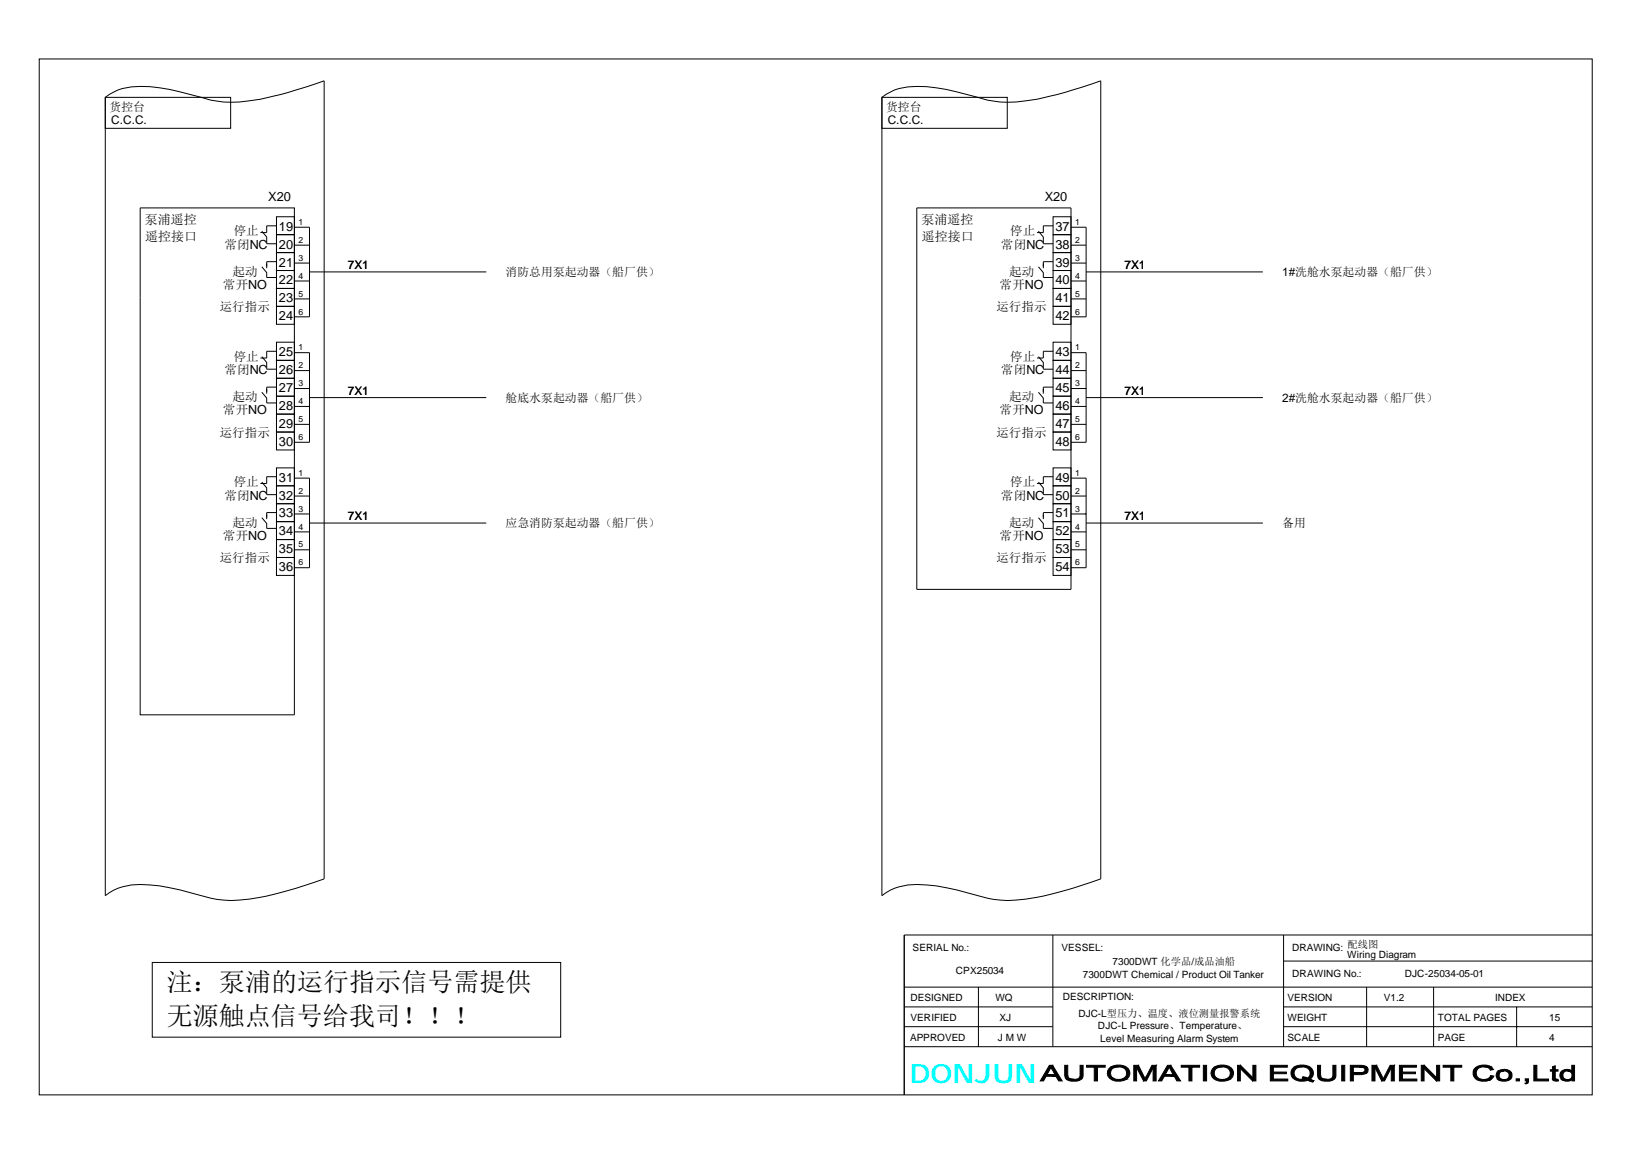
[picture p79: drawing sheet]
<svg xmlns="http://www.w3.org/2000/svg" width="297mm" height="210mm" viewBox="0 0 297 210" stroke-linecap="round" stroke-linejoin="round" font-family="sans-serif">
<defs><g id="words">
<text font-size="4.8" fill="#0ff" x="165.6" y="197">DONJUN</text>
<g font-size="4.7">
<text x="30.4" y="180.3">注：泵浦的运行指示信号需提供</text>
<text x="30.3" y="186.5">无源触点信号给我司！！！</text>
</g>
<g font-size="2.4">
<text x="26.4" y="40.7">泵浦遥控</text>
<text x="167.7" y="40.7">泵浦遥控</text>
<text x="26.4" y="43.8">遥控接口</text>
<text x="167.8" y="43.8">遥控接口</text>
</g>
<g font-size="2.3">
<text x="48.8" y="36.6">X20</text>
<text x="50.7" y="42">19</text>
<text x="190.1" y="36.6">X20</text>
<text x="192.1" y="42">37</text>
<text x="40.8" y="45.2">常闭NC</text>
<text x="42.5" y="42.8">停止</text>
<text x="50.7" y="45.2">20</text>
<text x="182.2" y="45.2">常闭NC</text>
<text x="183.9" y="42.8">停止</text>
<text x="192.1" y="45.2">38</text>
<text x="40.6" y="52.5">常开NO</text>
<text x="42.3" y="50.1">起动</text>
<text x="50.7" y="51.7">22</text>
<text x="50.7" y="48.5">21</text>
<text x="181.9" y="52.5">常开NO</text>
<text x="183.7" y="50.1">起动</text>
<text x="192.1" y="51.7">40</text>
<text x="192.1" y="48.5">39</text>
<text x="40" y="56.7">运行指示</text>
<text x="50.7" y="58.3">24</text>
<text x="50.7" y="55">23</text>
<text x="181.3" y="56.7">运行指示</text>
<text x="192.1" y="58.3">42</text>
<text x="192.1" y="55">41</text>
<text x="42.5" y="65.6">停止</text>
<text x="50.7" y="64.8">25</text>
<text x="183.9" y="65.6">停止</text>
<text x="192.1" y="64.8">43</text>
<text x="40.8" y="68">常闭NC</text>
<text x="50.7" y="68">26</text>
<text x="50.7" y="71.3">27</text>
<text x="182.2" y="68">常闭NC</text>
<text x="192.1" y="68">44</text>
<text x="192.1" y="71.3">45</text>
<text x="40.6" y="75.4">常开NO</text>
<text x="42.3" y="73">起动</text>
<text x="50.7" y="74.6">28</text>
<text x="50.7" y="77.8">29</text>
<text x="181.9" y="75.4">常开NO</text>
<text x="183.7" y="73">起动</text>
<text x="192.1" y="74.6">46</text>
<text x="192.1" y="77.8">47</text>
<text x="40" y="79.5">运行指示</text>
<text x="50.7" y="81.1">30</text>
<text x="181.3" y="79.5">运行指示</text>
<text x="192.1" y="81.1">48</text>
<text x="42.5" y="88.4">停止</text>
<text x="50.7" y="87.6">31</text>
<text x="183.9" y="88.4">停止</text>
<text x="192.1" y="87.6">49</text>
<text x="40.8" y="90.9">常闭NC</text>
<text x="42.3" y="95.8">起动</text>
<text x="50.7" y="90.9">32</text>
<text x="50.7" y="94.1">33</text>
<text x="182.2" y="90.9">常闭NC</text>
<text x="183.7" y="95.8">起动</text>
<text x="192.1" y="90.9">50</text>
<text x="192.1" y="94.1">51</text>
<text x="40.6" y="98.2">常开NO</text>
<text x="50.7" y="97.4">34</text>
<text x="50.7" y="100.6">35</text>
<text x="181.9" y="98.2">常开NO</text>
<text x="192.1" y="97.4">52</text>
<text x="192.1" y="100.6">53</text>
<text x="40" y="102.3">运行指示</text>
<text x="50.7" y="103.9">36</text>
<text x="181.3" y="102.3">运行指示</text>
<text x="192.1" y="103.9">54</text>
</g>
<g font-size="2.2">
<text x="19.9" y="20.2">货控台</text>
<text x="20.2" y="22.6">C.C.C.</text>
<text x="161.3" y="20.2">货控台</text>
<text x="161.6" y="22.6">C.C.C.</text>
<text x="63.3" y="49">7X1</text>
<text x="92" y="50.2">消防总用泵起动器（船厂供）</text>
<text x="204.7" y="49">7X1</text>
<text x="233.4" y="50.2">1#洗舱水泵起动器（船厂供）</text>
<text x="63.3" y="71.8">7X1</text>
<text x="204.7" y="71.8">7X1</text>
<text x="92" y="73">舱底水泵起动器（船厂供）</text>
<text x="233.4" y="73">2#洗舱水泵起动器（船厂供）</text>
<text x="63.3" y="94.6">7X1</text>
<text x="92" y="95.9">应急消防泵起动器（船厂供）</text>
<text x="204.7" y="94.6">7X1</text>
<text x="233.4" y="95.9">备用</text>
</g>
<text font-size="1.9" x="245.3" y="172.4">配线图</text>
<g font-size="1.8">
<text x="166.1" y="173">SERIAL No.:</text>
<text x="193.2" y="173">VESSEL:</text>
<text x="235.2" y="173">DRAWING:</text>
<text x="174" y="177.2">CPX25034</text>
<text x="197.1" y="177.8">7300DWT Chemical / Product Oil Tanker</text>
<text x="202.5" y="175.6">7300DWT 化学品/成品油船</text>
<text x="235.2" y="177.7">DRAWING No.:</text>
<text x="245.2" y="174.3">Wiring Diagram</text>
<text x="255.7" y="177.8">DJC-25034-05-01</text>
<text x="165.7" y="185.7">VERIFIED</text>
<text x="165.7" y="182.1">DESIGNED</text>
<text x="181.2" y="182.1">WQ</text>
<text x="181.9" y="185.7">XJ</text>
<text x="193.4" y="182">DESCRIPTION:</text>
<text x="196.3" y="185.1">DJC-L型压力、温度、液位测量报警系统</text>
<text x="234.3" y="182.1">VERSION</text>
<text x="234.3" y="185.7">WEIGHT</text>
<text x="251.9" y="182.1">V1.2</text>
<text x="261.7" y="185.7">TOTAL PAGES</text>
<text x="272.1" y="182.1">INDEX</text>
<text x="282" y="185.7">15</text>
<text x="165.6" y="189.4">APPROVED</text>
<text x="181.6" y="189.4">J M W</text>
<text x="199.8" y="187.3">DJC-L Pressure、Temperature、</text>
<text x="200.3" y="189.5">Level Measuring Alarm System</text>
<text x="234.3" y="189.4">SCALE</text>
<text x="261.7" y="189.4">PAGE</text>
<text x="282" y="189.4">4</text>
</g>
<g font-size="1.6">
<text x="54.3" y="40.9">1</text>
<text x="195.7" y="40.9">1</text>
<text x="54.3" y="44.2">2</text>
<text x="54.3" y="47.4">3</text>
<text x="195.7" y="44.2">2</text>
<text x="195.7" y="47.4">3</text>
<text x="54.3" y="50.7">4</text>
<text x="54.3" y="53.9">5</text>
<text x="195.7" y="50.7">4</text>
<text x="195.7" y="53.9">5</text>
<text x="54.3" y="57.2">6</text>
<text x="195.7" y="57.2">6</text>
<text x="54.3" y="63.7">1</text>
<text x="195.7" y="63.7">1</text>
<text x="54.3" y="67">2</text>
<text x="54.3" y="70.2">3</text>
<text x="195.7" y="67">2</text>
<text x="195.7" y="70.2">3</text>
<text x="54.3" y="73.5">4</text>
<text x="54.3" y="76.8">5</text>
<text x="195.7" y="73.5">4</text>
<text x="195.7" y="76.8">5</text>
<text x="54.3" y="80">6</text>
<text x="195.7" y="80">6</text>
<text x="54.3" y="86.5">1</text>
<text x="54.3" y="89.8">2</text>
<text x="195.7" y="86.5">1</text>
<text x="195.7" y="89.8">2</text>
<text x="54.3" y="93.1">3</text>
<text x="195.7" y="93.1">3</text>
<text x="54.3" y="96.3">4</text>
<text x="54.3" y="99.6">5</text>
<text x="195.7" y="96.3">4</text>
<text x="195.7" y="99.6">5</text>
<text x="54.3" y="102.8">6</text>
<text x="195.7" y="102.8">6</text>
</g>
</g></defs>
<g fill="none" stroke="#000" stroke-width=".18">
<path d="M7.1 10.7h282.7v188.5h-282.7zM19.2 17.7h22.8v5.6h-22.8zM19.2 17.7a9.2 9.2 0 0 1 6.4-2 43.3 43.3 0 0 1 12.8 2.5 24.4 24.4 0 0 0 11.3-.7l2.7-.7 6.6-2.1v145.2a63.7 63.7 0 0 1-15.5 3.8 18 18 0 0 1-7-.8 41.5 41.5 0 0 0-10.9-2 9.5 9.5 0 0 0-6.4 2zM160.5 17.7h22.8v5.6h-22.8zM160.5 17.7a9.2 9.2 0 0 1 6.4-2 43.3 43.3 0 0 1 12.8 2.5 24.4 24.4 0 0 0 11.4-.7l2.7-.7 6.5-2.1v145.2a63.7 63.7 0 0 1-15.4 3.8 18 18 0 0 1-7.1-.8 41.5 41.5 0 0 0-10.9-2 9.5 9.5 0 0 0-6.4 2zM25.5 37.8h28.1v92.2h-28.1zM50.3 39.4h3.3v3.3h-3.3zM166.9 37.8h28v69.4h-28zM191.7 39.4h3.2v3.3h-3.2zM47.7 42.1l.8 1v1.2h1.8M47.7 48.5l.8 1.1v.9h1.8M50.3 42.7h3.3v3.2h-3.3z"/>
<path d="M50.3 49.2h3.3v3.3h-3.3zM50.3 45.9h3.3v3.3h-3.3zM50.3 55.7h3.3v3.3h-3.3zM50.3 52.5h3.3v3.2h-3.3zM50.3 41.1h-1.8v1.2h-1.1M50.3 47.6h-1.8v1.2M53.6 41.3h2.7v16.3h-2.7M53.6 44.6h2.7M53.6 47.9h2.7M53.6 51.1h2.7M53.6 54.4h2.7M56.3 49.5h32.2"/>
<path d="M189 42.1l.9 1v1.2h1.8M189 48.5l.9 1.1v.9h1.8M191.7 42.7h3.2v3.2h-3.2zM191.7 49.2h3.2v3.3h-3.2zM191.7 45.9h3.2v3.3h-3.2zM191.7 55.7h3.2v3.3h-3.2zM191.7 52.5h3.2v3.2h-3.2zM191.7 41.1h-1.8v1.2h-1.1M191.7 47.6h-1.8v1.2M194.9 41.3h2.8v16.3h-2.8M194.9 44.6h2.8M194.9 47.9h2.8"/>
<path d="M194.9 51.1h2.8M194.9 54.4h2.8M197.7 49.5h32.2M47.7 64.9l.8 1v1.3h1.8M47.7 71.3l.8 1.1v.9h1.8M50.3 62.2h3.3v3.3h-3.3zM50.3 65.5h3.3v3.3h-3.3zM50.3 72.1h3.3v3.2h-3.3zM50.3 68.8h3.3v3.3h-3.3zM50.3 78.6h3.3v3.2h-3.3zM50.3 75.3h3.3v3.3h-3.3zM50.3 63.9h-1.8v1.2h-1.1"/>
<path d="M50.3 70.4h-1.8v1.2M53.6 64.1h2.7v16.3h-2.7M53.6 67.4h2.7M53.6 70.7h2.7M53.6 73.9h2.7M53.6 77.2h2.7M56.3 72.3h32.2M189 64.9l.9 1v1.3h1.8M189 71.3l.9 1.1v.9h1.8M191.7 62.2h3.2v3.3h-3.2zM191.7 65.5h3.2v3.3h-3.2zM191.7 72.1h3.2v3.2h-3.2z"/>
<path d="M191.7 68.8h3.2v3.3h-3.2zM191.7 78.6h3.2v3.2h-3.2zM191.7 75.3h3.2v3.3h-3.2zM191.7 63.9h-1.8v1.2h-1.1M191.7 70.4h-1.8v1.2M194.9 64.1h2.8v16.3h-2.8M194.9 67.4h2.8M194.9 70.7h2.8M194.9 73.9h2.8M194.9 77.2h2.8M197.7 72.3h32.2M47.7 87.7l.8 1v1.3h1.8"/>
<path d="M47.7 94.2l.8 1v.9h1.8M50.3 85.1h3.3v3.3h-3.3zM50.3 88.4h3.3v3.2h-3.3zM50.3 94.9h3.3v3.2h-3.3zM50.3 91.6h3.3v3.3h-3.3zM50.3 98.1h3.3v3.3h-3.3zM50.3 86.7h-1.8v1.2h-1.1M50.3 93.2h-1.8v1.2M53.6 87h2.7v16.3h-2.7M53.6 90.2h2.7M53.6 93.5h2.7M53.6 96.7h2.7"/>
<path d="M56.3 95.1h32.2M189 87.7l.9 1v1.3h1.8M189 94.2l.9 1v.9h1.8M191.7 85.1h3.2v3.3h-3.2zM191.7 88.4h3.2v3.2h-3.2zM191.7 94.9h3.2v3.2h-3.2zM191.7 91.6h3.2v3.3h-3.2zM191.7 98.1h3.2v3.3h-3.2zM191.7 86.7h-1.8v1.2h-1.1M191.7 93.2h-1.8v1.2M194.9 87h2.8v16.3h-2.8M194.9 90.2h2.8"/>
<path d="M194.9 93.5h2.8M194.9 96.7h2.8M197.7 95.1h32.2M50.3 101.4h3.3v3.3h-3.3zM53.6 100h2.7M191.7 101.4h3.2v3.3h-3.2zM194.9 100h2.8M27.7 175.1h74.4v13.6h-74.4zM164.6 179.5h125.2M178.1 179.5v10.9M191.6 170.1v20.3M233.6 174.8h56.2"/>
<path d="M233.6 170.1v20.3M248.7 179.5v10.9M260.9 179.5v10.9M289.8 170.1h-125.2v29.1M164.6 190.4h125.2M164.6 183.1h27M164.6 186.7h27M233.6 183.1h56.2M233.6 186.7h56.2M276 183.1v7.3"/>
</g>
<g fill="#000" stroke="#000" stroke-width=".18">
<path d="M191 193.8h.6l-.3 .3-.7 1.4 1.6 .3h-1.8l-.5 .8h-.6z" fill-rule="evenodd"/>
<path d="M191.6 193.8l1.7 2.8h-.6l-.5-.8-1.6-.3h1.4l-.7-1.4z" fill-rule="evenodd"/>
<path d="M193.8 193.8h.5v1.7l.2 .5 .3 .2 .6 .1h-1.3l-.2-.3z" fill-rule="evenodd"/>
<path d="M196.6 193.8h.5v2a1.13 1.13 0 0 1-1.1 .9h-1l-.9-.4h1.7l.6-.2 .2-.4z" fill-rule="evenodd"/>
<path d="M197.8 193.8h3.4v.3h-1.4v2.5h-.6v-2.5h-1.4z" fill-rule="evenodd"/>
<path d="M201.8 194.4l.5-.4h1.3l-.4 .1a1.18 1.18 0 0 0-1.1 1 1.24 1.24 0 0 0 1.4 1.3h1.5l-1 .3h-.9a1.5 1.5 0 0 1-1.5-1.6z" fill-rule="evenodd"/>
<path d="M202.3 194l.7-.2 .9-.1a1.74 1.74 0 0 1 1.7 1.3l-.1 .8-.5 .6h-1.4a1.37 1.37 0 0 0 1.4-.9v-.5a1.14 1.14 0 0 0-1.3-.9z" fill-rule="evenodd"/>
<path d="M206.4 193.8h.8l-.3 .4v2.4h-.5z" fill-rule="evenodd"/>
<path d="M207.2 193.8l1.2 2.4-.3 .4-1.2-2.4z" fill-rule="evenodd"/>
<path d="M209.7 193.8h.7l-.5 .4-1.3 2.4h-.5z" fill-rule="evenodd"/>
<path d="M209.9 194.2l.5-.4v2.8h-.5z" fill-rule="evenodd"/>
<path d="M212.5 193.8h.6l-.3 .3-.7 1.4 1.6 .3h-1.8l-.5 .8h-.6z" fill-rule="evenodd"/>
<path d="M213.1 193.8l1.8 2.8h-.7l-.5-.8-1.6-.3h1.4l-.7-1.4z" fill-rule="evenodd"/>
<path d="M215 193.8h3.3v.3h-1.4v2.5h-.5v-2.5h-1.4z" fill-rule="evenodd"/>
<path d="M219 193.8h.6v2.8h-.6z" fill-rule="evenodd"/>
<path d="M220.8 194.3l.4-.3h1.3l-.4 .1a1.24 1.24 0 0 0-1.1 .9v.4a1.33 1.33 0 0 0 1.3 1h1.5l-1 .3h-.8a1.64 1.64 0 0 1-1.6-1.4l.1-.6z" fill-rule="evenodd"/>
<path d="M221.2 194l.9-.3h.7a1.5 1.5 0 0 1 1.5 2.2l-.5 .5h-1.4a1.3 1.3 0 0 0 1.5-1.1v-.3a1.29 1.29 0 0 0-1.4-1z" fill-rule="evenodd"/>
<path d="M225.2 193.8h.6l-.1 2.8h-.5z" fill-rule="evenodd"/>
<path d="M225.8 193.8l2.2 2.2v.6l-2.3-2.2z" fill-rule="evenodd"/>
<path d="M228 193.8h.6v2.8h-.6z" fill-rule="evenodd"/>
<path d="M231.2 193.8h3.1v.3h-2.5v.9h2.3v.3h-2.3v1h2.6v.3h-3.2z" fill-rule="evenodd"/>
<path d="M235.3 194.3l.4-.3h1.3a1.23 1.23 0 0 0-1.4 1.6l.4 .5 .5 .2 2 .1 .3 .1-2.3 .2a1.7 1.7 0 0 1-1.5-1.3v-.6z" fill-rule="evenodd"/>
<path d="M235.7 194l.9-.3h.7a1.65 1.65 0 0 1 1.7 1.3v.6l-.6 .7 .1 .1h-1.5l.6-.1-.6-.2 1.1-.1 .3-.5v-.5a1.17 1.17 0 0 0-1.3-.9z" fill-rule="evenodd"/>
<path d="M237.1 195.8l.8 .3h-.9z" fill-rule="evenodd"/>
<path d="M238 196.5l1.1 .1-.2 .2z" fill-rule="evenodd"/>
<path d="M239.8 193.8h.6v1.7l.1 .5 .3 .2 .7 .1h-1.4l-.2-.3z" fill-rule="evenodd"/>
<path d="M242.6 193.8h.5v2a1.13 1.13 0 0 1-1.1 .9h-1l-.9-.4h1.7l.6-.2 .2-.4z" fill-rule="evenodd"/>
<path d="M244.2 193.8h.6v2.8h-.6z" fill-rule="evenodd"/>
<path d="M245.8 193.8h2.1l.6 .1 .3 .2h-2.5v1l2.4 .1-.9 .3h-1.5v1.1h-.5z" fill-rule="evenodd"/>
<path d="M246.3 195.1h1.4a.5 .5 0 0 0 .7-.3 .5 .5 0 0 0-.5-.6l-.5-.1 1.5 .1 .1 .6-.3 .4z" fill-rule="evenodd"/>
<path d="M249.7 193.8h.9l-.3 .4v2.4h-.6z" fill-rule="evenodd"/>
<path d="M250.6 193.8l1.2 2.4-.3 .4-1.2-2.4z" fill-rule="evenodd"/>
<path d="M253 193.8h.8l-.6 .4-1.2 2.4h-.5z" fill-rule="evenodd"/>
<path d="M253.2 194.2l.6-.4v2.8h-.6z" fill-rule="evenodd"/>
<path d="M254.7 193.8h3.1v.3h-2.5v.9h2.3v.3h-2.3v1h2.6v.3h-3.2z" fill-rule="evenodd"/>
<path d="M258.7 193.8h.5v2.8h-.5z" fill-rule="evenodd"/>
<path d="M259.2 193.8l2.3 2.2-.1 .6-2.2-2.2z" fill-rule="evenodd"/>
<path d="M261.5 193.8h.5v2.8h-.6z" fill-rule="evenodd"/>
<path d="M262.7 193.8h3.4v.3h-1.5v2.5h-.5v-2.5h-1.4z" fill-rule="evenodd"/>
<path d="M268.4 194.3l.6-.4 .7-.2h.8l.9 .3h-1.3a1.18 1.18 0 0 0-1.3 .7 1.18 1.18 0 0 0 .4 1.4l.7 .3h1.4l-.8 .3h-.9a1.63 1.63 0 0 1-1.5-1.2v-.6z" fill-rule="evenodd"/>
<path d="M270.1 196.4a1.23 1.23 0 0 0 1.2-.8l.6 .1-.5 .7z" fill-rule="evenodd"/>
<path d="M270.1 194h1.3l.4 .5-.5 .2-.5-.5z" fill-rule="evenodd"/>
<path d="M272.5 195l.2-.2h1.1l-.6 .2-.3 .4 .1 .6 .8 .4h-1.1l-.2-.2-.2-.4z" fill-rule="evenodd"/>
<path d="M272.7 194.8a1.72 1.72 0 0 1 2.5 .5v.5a1.32 1.32 0 0 1-1.1 .9l-.9-.1-.5-.2h1.1a.81 .81 0 0 0 .9-.7 .81 .81 0 0 0-.8-.9z" fill-rule="evenodd"/>
<path d="M276 196.2h.5v.4h-.5z" fill-rule="evenodd"/>
<path d="M277.6 196.2h.6v.6a.41 .41 0 0 1-.6 .2l.3-.3v-.1h-.3z" fill-rule="evenodd"/>
<path d="M279.2 193.8h.5v2.5h2.1v.3h-2.6z" fill-rule="evenodd"/>
<path d="M282.6 194l.5-.1v.7h.5v.2h-.5v1.4l.3 .1h-.8v-1.5h-.4v-.2h.4z" fill-rule="evenodd"/>
<path d="M282.6 196.3h1l.1 .3h-.8z" fill-rule="evenodd"/>
<path d="M284.2 194.9a1.67 1.67 0 0 1 1.9-.1h-1.2l-.4 .4v.6l.1 .3 .7 .3h-1l-.3-.3-.1-.7z" fill-rule="evenodd"/>
<path d="M284.3 196.4h1.8l-.6 .3h-.6z" fill-rule="evenodd"/>
<path d="M286.1 193.8h.5v2.8h-.5v-.2h-.6l.5-.4 .1-.6-.2-.4-.6-.2h.8z" fill-rule="evenodd"/>
</g>
<use href="#words"/>
</svg>
